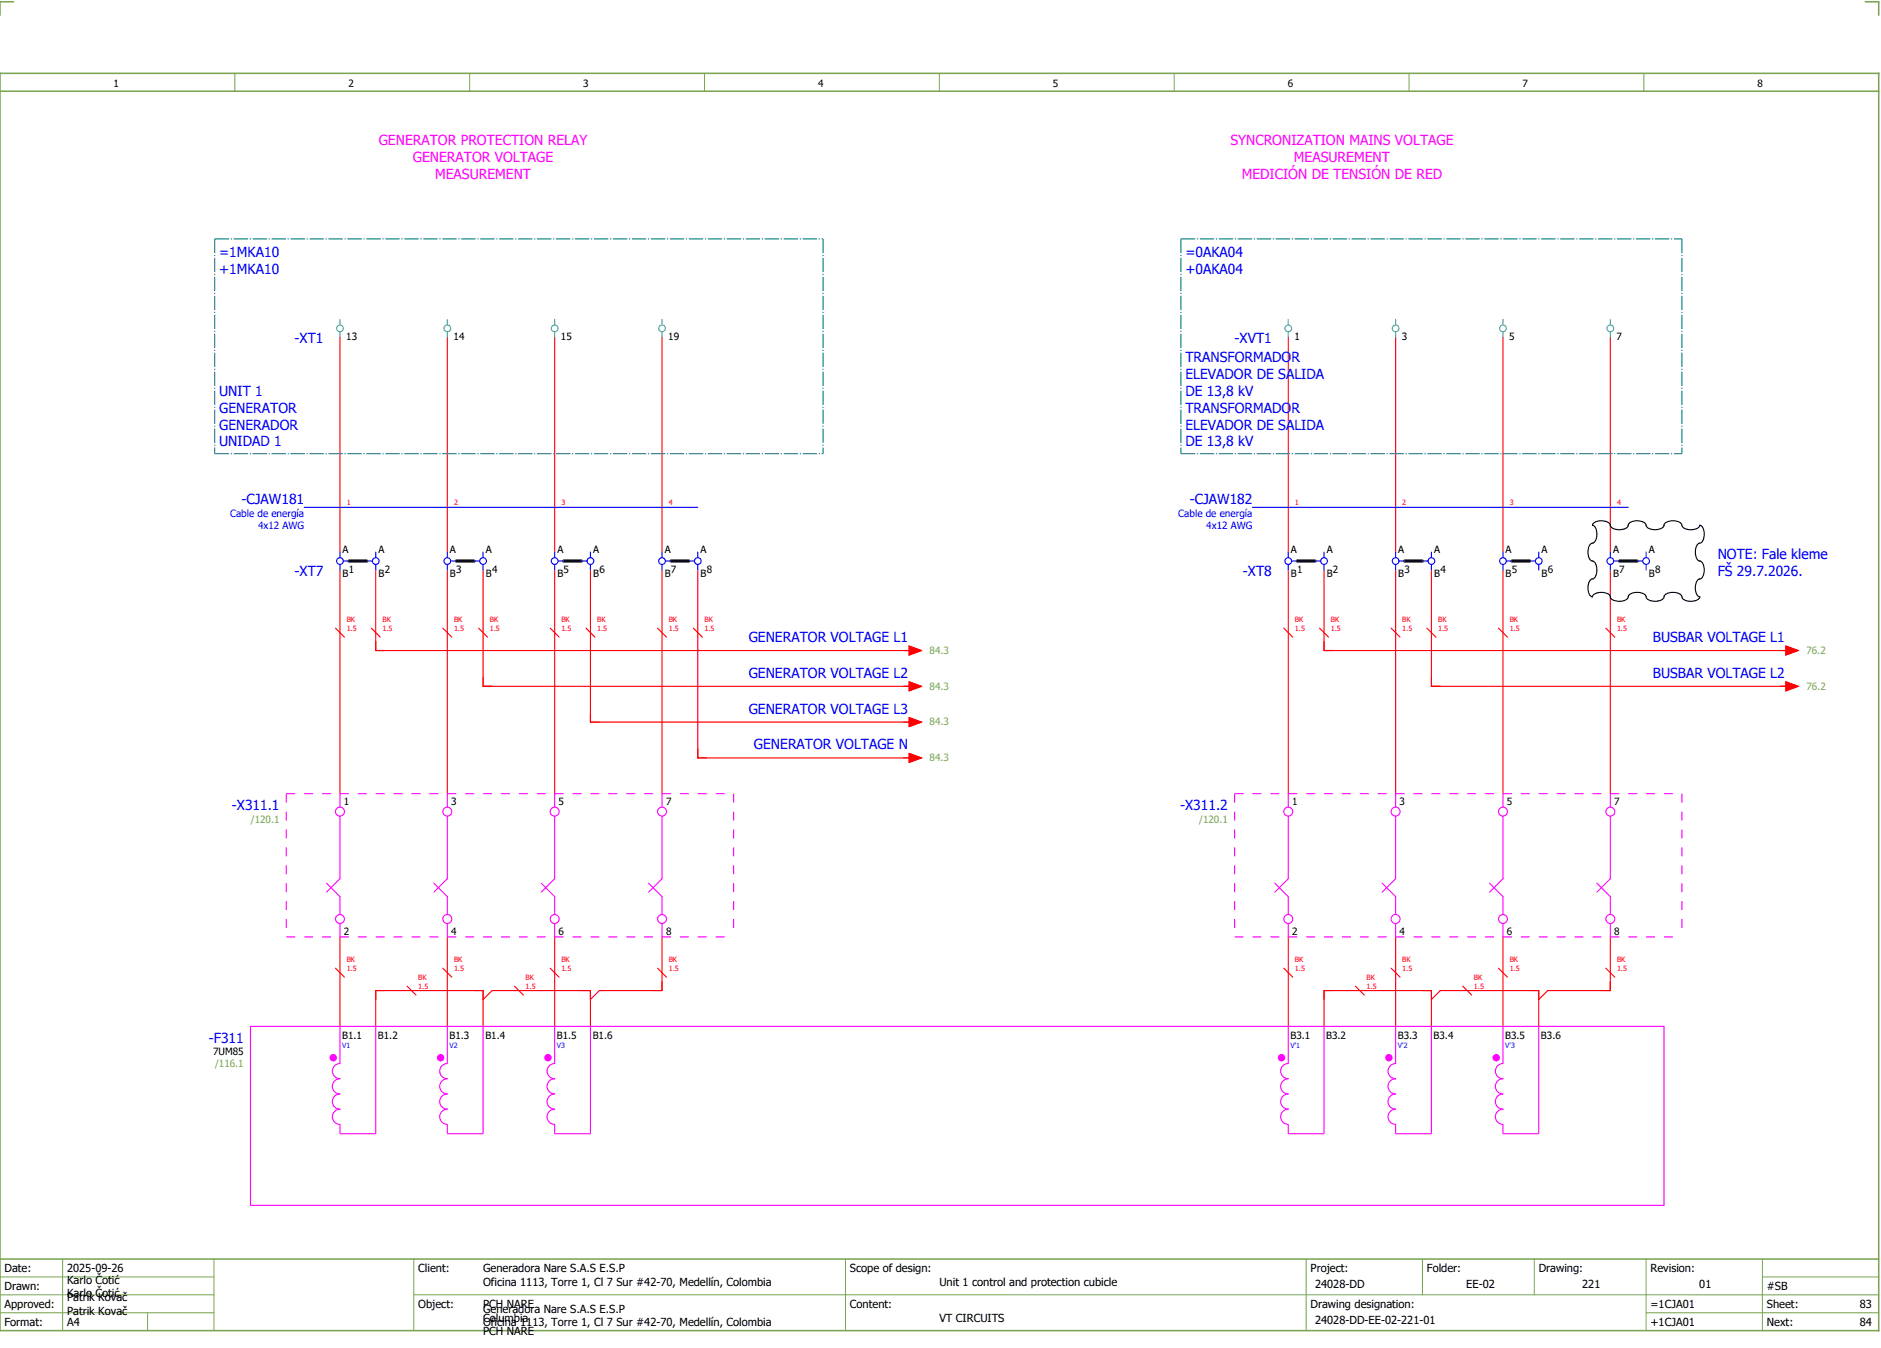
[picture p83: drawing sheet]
<svg xmlns="http://www.w3.org/2000/svg" width="421mm" height="301mm" viewBox="0 0 421 301" stroke-linecap="round" stroke-linejoin="round" font-family="sans-serif">
<defs><g id="words">
<g font-size="3.1" fill="#f0f">
<text x="84.7" y="32.5">GENERATOR PROTECTION RELAY</text>
<text x="275.1" y="32.5">SYNCRONIZATION MAINS VOLTAGE</text>
<text x="92.3" y="36.3">GENERATOR VOLTAGE</text>
<text x="97.3" y="40">MEASUREMENT</text>
<text x="277.6" y="40">MEDICIÓN DE TENSIÓN DE RED</text>
<text x="289.3" y="36.3">MEASUREMENT</text>
</g>
<g font-size="3.1" fill="#00f">
<text x="49" y="57.5">=1MKA10</text>
<text x="265" y="57.5">=0AKA04</text>
<text x="49" y="61.3">+1MKA10</text>
<text x="265" y="61.3">+0AKA04</text>
<text x="65.9" y="76.7">-XT1</text>
<text x="276" y="76.7">-XVT1</text>
<text x="265" y="81">TRANSFORMADOR</text>
<text x="49" y="88.5">UNIT 1</text>
<text x="265" y="84.8">ELEVADOR DE SALIDA</text>
<text x="265" y="88.5">DE 13,8 kV</text>
<text x="49" y="92.3">GENERATOR</text>
<text x="265" y="92.3">TRANSFORMADOR</text>
<text x="49" y="96">GENERADOR</text>
<text x="49" y="99.8">UNIDAD 1</text>
<text x="265" y="96">ELEVADOR DE SALIDA</text>
<text x="265" y="99.8">DE 13,8 kV</text>
<text x="54" y="112.8">-CJAW181</text>
<text x="266" y="112.8">-CJAW182</text>
<text x="384" y="125">NOTE: Fale kleme</text>
<text x="65.9" y="128.7">-XT7</text>
<text x="277.9" y="128.7">-XT8</text>
<text x="384" y="128.8">FŠ 29.7.2026.</text>
<text x="167.4" y="143.5">GENERATOR VOLTAGE L1</text>
<text x="369.5" y="143.5">BUSBAR VOLTAGE L1</text>
<text x="167.4" y="151.5">GENERATOR VOLTAGE L2</text>
<text x="369.5" y="151.5">BUSBAR VOLTAGE L2</text>
<text x="167.4" y="159.5">GENERATOR VOLTAGE L3</text>
<text x="168.5" y="167.5">GENERATOR VOLTAGE N</text>
<text x="51.8" y="181">-X311.1</text>
<text x="263.8" y="181">-X311.2</text>
<text x="46.7" y="233">-F311</text>
</g>
<g font-size="2.5">
<text x="1" y="284.4">Date:</text>
<text x="15" y="286.9">Karlo Čotić</text>
<text x="15" y="284.4">2025-09-26</text>
<text x="93.5" y="284.4">Client:</text>
<text x="108" y="284.4">Generadora Nare S.A.S E.S.P</text>
<text x="108" y="287.4">Oficina 1113, Torre 1, Cl 7 Sur #42-70, Medellín, Colombia</text>
<text x="190" y="284.4">Scope of design:</text>
<text x="210" y="287.4">Unit 1 control and protection cubicle</text>
<text x="293" y="284.4">Project:</text>
<text x="294" y="287.9">24028-DD</text>
<text x="319" y="284.4">Folder:</text>
<text x="327.8" y="287.9">EE-02</text>
<text x="344" y="284.4">Drawing:</text>
<text x="353.7" y="287.9">221</text>
<text x="369" y="284.4">Revision:</text>
<text x="379.9" y="287.9">01</text>
<text x="1" y="288.4">Drawn:</text>
<text x="1" y="292.4">Approved:</text>
<text x="15" y="289.9">Karlo Čotić</text>
<text x="15" y="290.9">Patrik Kovač</text>
<text x="15" y="293.9">Patrik Kovač</text>
<text x="93.5" y="292.4">Object:</text>
<text x="108" y="293.4">Generadora Nare S.A.S E.S.P</text>
<text x="108" y="292.4">PCH NARE</text>
<text x="190" y="292.4">Content:</text>
<text x="293" y="292.4">Drawing designation:</text>
<text x="369" y="292.4">=1CJA01</text>
<text x="395" y="292.4">Sheet:</text>
<text x="395" y="288.4">#SB</text>
<text x="415.8" y="292.4">83</text>
<text x="1" y="296.4">Format:</text>
<text x="15" y="296.4">A4</text>
<text x="108" y="296.4">Oficina 1113, Torre 1, Cl 7 Sur #42-70, Medellín, Colombia</text>
<text x="108" y="295.4">Columbia</text>
<text x="108" y="298.4">PCH NARE</text>
<text x="210" y="295.4">VT CIRCUITS</text>
<text x="294" y="295.9">24028-DD-EE-02-221-01</text>
<text x="369" y="296.4">+1CJA01</text>
<text x="395" y="296.4">Next:</text>
<text x="415.8" y="296.4">84</text>
</g>
<g font-size="2.2">
<text x="25.4" y="19.4">1</text>
<text x="77.9" y="19.4">2</text>
<text x="130.4" y="19.4">3</text>
<text x="182.9" y="19.4">4</text>
<text x="235.4" y="19.4">5</text>
<text x="287.9" y="19.4">6</text>
<text x="340.4" y="19.4">7</text>
<text x="392.9" y="19.4">8</text>
<text x="77.4" y="76">13</text>
<text x="101.4" y="76">14</text>
<text x="125.4" y="76">15</text>
<text x="149.4" y="76">19</text>
<text x="289.4" y="76">1</text>
<text x="313.4" y="76">3</text>
<text x="337.4" y="76">5</text>
<text x="361.4" y="76">7</text>
<text x="76.6" y="123.5">A</text>
<text x="84.6" y="123.5">A</text>
<text x="100.6" y="123.5">A</text>
<text x="108.6" y="123.5">A</text>
<text x="124.6" y="123.5">A</text>
<text x="132.6" y="123.5">A</text>
<text x="148.6" y="123.5">A</text>
<text x="156.6" y="123.5">A</text>
<text x="288.6" y="123.5">A</text>
<text x="296.6" y="123.5">A</text>
<text x="312.6" y="123.5">A</text>
<text x="320.6" y="123.5">A</text>
<text x="336.6" y="123.5">A</text>
<text x="344.6" y="123.5">A</text>
<text x="360.6" y="123.5">A</text>
<text x="368.6" y="123.5">A</text>
<text x="76.6" y="128.9">B</text>
<text x="78" y="128">1</text>
<text x="84.6" y="129">B</text>
<text x="86" y="128">2</text>
<text x="100.6" y="128.9">B</text>
<text x="102" y="128">3</text>
<text x="108.6" y="129">B</text>
<text x="110" y="128">4</text>
<text x="124.6" y="128.9">B</text>
<text x="126" y="128">5</text>
<text x="132.6" y="129">B</text>
<text x="134" y="128">6</text>
<text x="148.6" y="128.9">B</text>
<text x="150" y="128">7</text>
<text x="156.6" y="129">B</text>
<text x="158" y="128">8</text>
<text x="288.6" y="128.9">B</text>
<text x="290" y="128">1</text>
<text x="296.6" y="129">B</text>
<text x="298" y="128">2</text>
<text x="312.6" y="128.9">B</text>
<text x="314" y="128">3</text>
<text x="320.6" y="129">B</text>
<text x="322" y="128">4</text>
<text x="336.6" y="128.9">B</text>
<text x="338" y="128">5</text>
<text x="344.6" y="129">B</text>
<text x="346" y="128">6</text>
<text x="360.6" y="128.9">B</text>
<text x="362" y="128">7</text>
<text x="368.6" y="129">B</text>
<text x="370" y="128">8</text>
<text x="76.9" y="179.9">1</text>
<text x="100.9" y="179.9">3</text>
<text x="124.9" y="179.9">5</text>
<text x="148.9" y="179.9">7</text>
<text x="288.9" y="179.9">1</text>
<text x="312.9" y="179.9">3</text>
<text x="336.9" y="179.9">5</text>
<text x="360.9" y="179.9">7</text>
<text x="76.9" y="208.9">2</text>
<text x="100.9" y="208.9">4</text>
<text x="124.9" y="208.9">6</text>
<text x="148.9" y="208.9">8</text>
<text x="288.9" y="208.9">2</text>
<text x="312.9" y="208.9">4</text>
<text x="336.9" y="208.9">6</text>
<text x="360.9" y="208.9">8</text>
<text x="76.5" y="232.1">B1.1</text>
<text x="84.5" y="232.1">B1.2</text>
<text x="100.5" y="232.1">B1.3</text>
<text x="108.5" y="232.1">B1.4</text>
<text x="124.5" y="232.1">B1.5</text>
<text x="132.5" y="232.1">B1.6</text>
<text x="288.5" y="232.1">B3.1</text>
<text x="296.5" y="232.1">B3.2</text>
<text x="312.5" y="232.1">B3.3</text>
<text x="320.5" y="232.1">B3.4</text>
<text x="336.5" y="232.1">B3.5</text>
<text x="344.5" y="232.1">B3.6</text>
<text x="47.6" y="235.9">7UM85</text>
</g>
<g font-size="2.2" fill="#00f">
<text x="51.4" y="115.6">Cable de energía</text>
<text x="57.7" y="118.3">4x12 AWG</text>
<text x="263.4" y="115.6">Cable de energía</text>
<text x="269.7" y="118.3">4x12 AWG</text>
</g>
<g font-size="2.2" fill="#7ca552">
<text x="207.8" y="146.1">84.3</text>
<text x="403.8" y="146.1">76.2</text>
<text x="207.8" y="154.1">84.3</text>
<text x="403.8" y="154.1">76.2</text>
<text x="207.8" y="162.1">84.3</text>
<text x="207.8" y="170.1">84.3</text>
<text x="56.1" y="183.9">/120.1</text>
<text x="268.1" y="183.9">/120.1</text>
<text x="48.1" y="238.6">/116.1</text>
</g>
<g font-size="1.6" fill="#f00">
<text x="77.5" y="112.9">1</text>
<text x="101.5" y="112.9">2</text>
<text x="125.5" y="112.9">3</text>
<text x="149.5" y="112.9">4</text>
<text x="289.5" y="112.9">1</text>
<text x="313.5" y="112.9">2</text>
<text x="337.5" y="112.9">3</text>
<text x="361.5" y="112.9">4</text>
<text x="77.5" y="141.1">1.5</text>
<text x="77.5" y="139.1">BK</text>
<text x="85.5" y="141.1">1.5</text>
<text x="85.5" y="139.1">BK</text>
<text x="101.5" y="141.1">1.5</text>
<text x="101.5" y="139.1">BK</text>
<text x="109.5" y="141.1">1.5</text>
<text x="109.5" y="139.1">BK</text>
<text x="125.5" y="141.1">1.5</text>
<text x="125.5" y="139.1">BK</text>
<text x="133.5" y="141.1">1.5</text>
<text x="133.5" y="139.1">BK</text>
<text x="149.5" y="141.1">1.5</text>
<text x="149.5" y="139.1">BK</text>
<text x="157.5" y="141.1">1.5</text>
<text x="157.5" y="139.1">BK</text>
<text x="289.5" y="141.1">1.5</text>
<text x="289.5" y="139.1">BK</text>
<text x="297.5" y="141.1">1.5</text>
<text x="297.5" y="139.1">BK</text>
<text x="313.5" y="141.1">1.5</text>
<text x="313.5" y="139.1">BK</text>
<text x="321.5" y="141.1">1.5</text>
<text x="321.5" y="139.1">BK</text>
<text x="337.5" y="141.1">1.5</text>
<text x="337.5" y="139.1">BK</text>
<text x="361.5" y="141.1">1.5</text>
<text x="361.5" y="139.1">BK</text>
<text x="77.5" y="215.1">BK</text>
<text x="101.5" y="215.1">BK</text>
<text x="125.5" y="215.1">BK</text>
<text x="149.5" y="215.1">BK</text>
<text x="289.5" y="215.1">BK</text>
<text x="313.5" y="215.1">BK</text>
<text x="337.5" y="215.1">BK</text>
<text x="361.5" y="215.1">BK</text>
<text x="77.5" y="217.1">1.5</text>
<text x="93.5" y="221.1">1.5</text>
<text x="93.5" y="219.1">BK</text>
<text x="101.5" y="217.1">1.5</text>
<text x="117.5" y="221.1">1.5</text>
<text x="117.5" y="219.1">BK</text>
<text x="125.5" y="217.1">1.5</text>
<text x="149.5" y="217.1">1.5</text>
<text x="289.5" y="217.1">1.5</text>
<text x="305.5" y="221.1">1.5</text>
<text x="305.5" y="219.1">BK</text>
<text x="313.5" y="217.1">1.5</text>
<text x="329.5" y="221.1">1.5</text>
<text x="329.5" y="219.1">BK</text>
<text x="337.5" y="217.1">1.5</text>
<text x="361.5" y="217.1">1.5</text>
</g>
<g font-size="1.6" fill="#00f">
<text x="76.5" y="234.2">V1</text>
<text x="100.5" y="234.2">V2</text>
<text x="124.5" y="234.2">V3</text>
<text x="288.5" y="234.2">V'1</text>
<text x="312.5" y="234.2">V'2</text>
<text x="336.5" y="234.2">V'3</text>
</g>
</g></defs>
<path d="M0 16.4h420v281h-420zM3 .4h-3v3M417 .4h3v3M0 20.4h420M0 281.4h420" fill="none" stroke="#7ca552" stroke-width=".35"/>
<g fill="none" stroke="#7ca552" stroke-width=".22">
<path d="M52.5 16.4v4M105 16.4v4M157.5 16.4v4M210 16.4v4M262.5 16.4v4M315 16.4v4M367.5 16.4v4M0 285.4h47.8M0 293.4h47.8M14 281.4v16M33 293.4v4M47.8 281.4v16"/>
<path d="M47.8 289.4h-47.8M92.5 281.4v16M92.5 289.4h327.5M189 281.4v16M292 281.4v15.8M318 281.4v8M343 281.4v8M368 281.4v15.8M368 293.4h52M394 285.4h26M394 281.4v15.8"/>
</g>
<g fill="none" stroke="#f00" stroke-width=".25">
<path d="M76 75.4v48M100 75.4v48M124 75.4v48M148 75.4v48M288 75.4v48M312 75.4v48M336 75.4v48M360 75.4v48M76 127.4v50M84 127.4v18h120M100 127.4v50M108 127.4v26h96"/>
<path d="M124 127.4v50M132 127.4v34h72M148 127.4v50M156 127.4v42h48M288 127.4v50M296 127.4v18h104M312 127.4v50M320 127.4v26h80M336 127.4v50M360 127.4v50M76 209.4v20M100 209.4v20"/>
<path d="M124 209.4v20M148 209.4v12h-14l-2 2M288 209.4v20M312 209.4v20M336 209.4v20M360 209.4v12h-14l-2 2M84 229.4v-8h24v8M108 223.4l2-2h22v8M296 229.4v-8h24v8M320 223.4l2-2h22v8"/>
</g>
<path d="M78 125.4h4M102 125.4h4M126 125.4h4M150 125.4h4M290 125.4h4M314 125.4h4M338 125.4h4M362 125.4h4" fill="none" stroke="#000" stroke-width=".7"/>
<g fill="none" stroke="#f0f" stroke-width=".25">
<path d="M76 177.4v3M100 177.4v3M124 177.4v3M148 177.4v3M288 177.4v3M312 177.4v3M336 177.4v3M360 177.4v3M73 197.4l3 3v4M76 182.4v14l-3 3M97 197.4l3 3v4M100 182.4v14l-3 3"/>
<path d="M121 197.4l3 3v4M124 182.4v14l-3 3M145 197.4l3 3v4M148 182.4v14l-3 3M285 197.4l3 3v4M288 182.4v14l-3 3M309 197.4l3 3v4M312 182.4v14l-3 3M333 197.4l3 3v4M336 182.4v14l-3 3M357 197.4l3 3v4M360 182.4v14l-3 3"/>
<path d="M76 206.4v3M100 206.4v3M124 206.4v3M148 206.4v3M288 206.4v3M312 206.4v3M336 206.4v3M360 206.4v3M56 229.4h316v40h-316z"/>
<circle cx="76" cy="181.4" r="1"/>
<circle cx="100" cy="181.4" r="1"/>
<circle cx="124" cy="181.4" r="1"/>
<circle cx="148" cy="181.4" r="1"/>
<circle cx="288" cy="181.4" r="1"/>
<circle cx="312" cy="181.4" r="1"/>
<circle cx="336" cy="181.4" r="1"/>
<circle cx="360" cy="181.4" r="1"/>
<circle cx="76" cy="205.4" r="1"/>
<circle cx="100" cy="205.4" r="1"/>
<circle cx="124" cy="205.4" r="1"/>
<circle cx="148" cy="205.4" r="1"/>
<circle cx="288" cy="205.4" r="1"/>
<circle cx="312" cy="205.4" r="1"/>
<circle cx="336" cy="205.4" r="1"/>
<circle cx="360" cy="205.4" r="1"/>
</g>
<path d="M356.1 117.1a2.98 2.98 0 0 1 3.8 0 1.69 1.69 0 0 0 2.1 1.3 1.68 1.68 0 0 0 2.1-1.3 2.98 2.98 0 0 1 3.8 0 1.69 1.69 0 0 0 2.1 1.3 1.68 1.68 0 0 0 2.1-1.3 2.98 2.98 0 0 1 3.8 0 1.68 1.68 0 0 0 2.1 1.3 1.94 1.94 0 0 0 2-1 2.17 2.17 0 0 1 .9 2.6 1.46 1.46 0 0 1-1.2 1.5 2.98 2.98 0 0 0 0 3.8 1.68 1.68 0 0 1 1.3 2.1 1.68 1.68 0 0 1-1.3 2.1 2.97 2.97 0 0 0 0 3.8l.3 .1a2.17 2.17 0 0 1-2.6 .9 1.46 1.46 0 0 1-1.5-1.2 2.98 2.98 0 0 0-3.8 0 1.68 1.68 0 0 1-2.1 1.3 1.69 1.69 0 0 1-2.1-1.3 2.98 2.98 0 0 0-3.8 0 1.68 1.68 0 0 1-2.1 1.3 1.69 1.69 0 0 1-2.1-1.3 2.98 2.98 0 0 0-3.8 0l-.1 .3a2.17 2.17 0 0 1-.9-2.6 1.46 1.46 0 0 1 1.2-1.5 2.97 2.97 0 0 0 0-3.8 1.68 1.68 0 0 1-1.3-2.1 1.69 1.69 0 0 1 1.3-2.1 2.98 2.98 0 0 0 0-3.8l-.3-.1z" fill="none" stroke="#000" stroke-width=".25"/>
<g fill="none" stroke="#52a5a5" stroke-width=".25">
<path d="M76 71.4v1.2M76 74.1v1.3M100 71.4v1.2M100 74.1v1.3M124 71.4v1.2M124 74.1v1.3M148 71.4v1.2M148 74.1v1.3M288 71.4v1.2M288 74.1v1.3M312 71.4v1.2M312 74.1v1.3"/>
<path d="M336 71.4v1.2M336 74.1v1.3"/>
<circle cx="76" cy="73.4" r=".75"/>
<circle cx="100" cy="73.4" r=".75"/>
<circle cx="124" cy="73.4" r=".75"/>
<circle cx="148" cy="73.4" r=".75"/>
<circle cx="288" cy="73.4" r=".75"/>
<circle cx="312" cy="73.4" r=".75"/>
<circle cx="336" cy="73.4" r=".75"/>
</g>
<path d="M264 53.4h112M264 53.4v48M376 53.4v48M264 101.4h112" fill="none" stroke="#007f7f" stroke-width=".25" stroke-dasharray="3.2 .4 .3 .4" stroke-linecap="butt"/>
<circle cx="286.5" cy="236.4" r=".83" fill="#f0f"/>
<path d="M288 229.4v8.3a1.7 1.7 0 0 0-1.7 1.7 1.7 1.7 0 0 0 1.7 1.7 1.7 1.7 0 0 0-1.7 1.7 1.7 1.7 0 0 0 1.7 1.7 1.7 1.7 0 0 0-1.7 1.7 1.7 1.7 0 0 0 1.7 1.7 1.7 1.7 0 0 0-1.7 1.7 1.7 1.7 0 0 0 1.7 1.7v2.1h8v-24" fill="none" stroke="#f0f" stroke-width=".25"/>
<circle cx="310.5" cy="236.4" r=".83" fill="#f0f"/>
<path d="M312 229.4v8.3a1.7 1.7 0 0 0-1.7 1.7 1.7 1.7 0 0 0 1.7 1.7 1.7 1.7 0 0 0-1.7 1.7 1.7 1.7 0 0 0 1.7 1.7 1.7 1.7 0 0 0-1.7 1.7 1.7 1.7 0 0 0 1.7 1.7 1.7 1.7 0 0 0-1.7 1.7 1.7 1.7 0 0 0 1.7 1.7v2.1h8v-24" fill="none" stroke="#f0f" stroke-width=".25"/>
<circle cx="334.5" cy="236.4" r=".83" fill="#f0f"/>
<path d="M336 229.4v8.3a1.7 1.7 0 0 0-1.7 1.7 1.7 1.7 0 0 0 1.7 1.7 1.7 1.7 0 0 0-1.7 1.7 1.7 1.7 0 0 0 1.7 1.7 1.7 1.7 0 0 0-1.7 1.7 1.7 1.7 0 0 0 1.7 1.7 1.7 1.7 0 0 0-1.7 1.7 1.7 1.7 0 0 0 1.7 1.7v2.1h8v-24" fill="none" stroke="#f0f" stroke-width=".25"/>
<path d="M287 140.4l2 2M311 140.4l2 2M91 220.4l2 2M115 220.4l2 2" fill="none" stroke="#f00" stroke-width=".25"/>
<circle cx="74.5" cy="236.4" r=".83" fill="#f0f"/>
<path d="M76 229.4v8.3a1.7 1.7 0 0 0-1.7 1.7 1.7 1.7 0 0 0 1.7 1.7 1.7 1.7 0 0 0-1.7 1.7 1.7 1.7 0 0 0 1.7 1.7 1.7 1.7 0 0 0-1.7 1.7 1.7 1.7 0 0 0 1.7 1.7 1.7 1.7 0 0 0-1.7 1.7 1.7 1.7 0 0 0 1.7 1.7v2.1h8v-24" fill="none" stroke="#f0f" stroke-width=".25"/>
<circle cx="98.5" cy="236.4" r=".83" fill="#f0f"/>
<path d="M100 229.4v8.3a1.7 1.7 0 0 0-1.7 1.7 1.7 1.7 0 0 0 1.7 1.7 1.7 1.7 0 0 0-1.7 1.7 1.7 1.7 0 0 0 1.7 1.7 1.7 1.7 0 0 0-1.7 1.7 1.7 1.7 0 0 0 1.7 1.7 1.7 1.7 0 0 0-1.7 1.7 1.7 1.7 0 0 0 1.7 1.7v2.1h8v-24" fill="none" stroke="#f0f" stroke-width=".25"/>
<circle cx="122.5" cy="236.4" r=".83" fill="#f0f"/>
<path d="M124 229.4v8.3a1.7 1.7 0 0 0-1.7 1.7 1.7 1.7 0 0 0 1.7 1.7 1.7 1.7 0 0 0-1.7 1.7 1.7 1.7 0 0 0 1.7 1.7 1.7 1.7 0 0 0-1.7 1.7 1.7 1.7 0 0 0 1.7 1.7 1.7 1.7 0 0 0-1.7 1.7 1.7 1.7 0 0 0 1.7 1.7v2.1h8v-24" fill="none" stroke="#f0f" stroke-width=".25"/>
<g fill="none" stroke="#f00" stroke-width=".25">
<path d="M75 140.4l2 2M83 140.4l2 2M99 140.4l2 2M107 140.4l2 2M123 140.4l2 2M131 140.4l2 2M147 140.4l2 2M155 140.4l2 2M202 145.4h1.3M202 153.4h1.3M203.3 144.4l2.7 1-2.7 1zM203.3 152.4l2.7 1-2.7 1z"/>
<path d="M295 140.4l2 2M319 140.4l2 2M335 140.4l2 2M359 140.4l2 2M398 145.4h1.2M398 153.4h1.2M399.2 144.4l2.8 1-2.8 1zM399.2 152.4l2.8 1-2.8 1zM202 161.4h1.3M202 169.4h1.3M203.3 160.4l2.7 1-2.7 1zM203.3 168.4l2.7 1-2.7 1z"/>
<path d="M75 216.4l2 2M99 216.4l2 2M123 216.4l2 2M147 216.4l2 2M287 216.4l2 2M311 216.4l2 2M335 216.4l2 2M359 216.4l2 2M303 220.4l2 2M327 220.4l2 2"/>
</g>
<g fill="none" stroke="#00f" stroke-width=".25">
<path d="M68 113.4h88M280 113.4h84M76 123.4v1.2M76 126.1v1.3M76.7 125.4h1.3M82 125.4h1.2M84 123.4v1.2M84 126.1v1.3M100 123.4v1.2M100 126.1v1.3M100.8 125.4h1.2M106 125.4h1.3"/>
<path d="M108 123.4v1.2M108 126.1v1.3M124 123.4v1.2M124 126.1v1.3M124.7 125.4h1.3M130 125.4h1.2M132 123.4v1.2M132 126.1v1.3M148 123.4v1.2M148 126.1v1.3M148.8 125.4h1.2M154 125.4h1.3"/>
<path d="M156 123.4v1.2M156 126.1v1.3M288 123.4v1.2M288 126.1v1.3M288.8 125.4h1.2M294 125.4h1.2M296 123.4v1.2M296 126.1v1.3M312 123.4v1.2M312 126.1v1.3M312.7 125.4h1.3M318 125.4h1.3"/>
<path d="M320 123.4v1.2M320 126.1v1.3M336 123.4v1.2M336 126.1v1.3M336.8 125.4h1.2M342 125.4h1.2M344 123.4v1.2M344 126.1v1.3M360 123.4v1.2M360 126.1v1.3M360.8 125.4h1.2M366 125.4h1.2"/>
<path d="M368 123.4v1.2M368 126.1v1.3"/>
<circle cx="76" cy="125.4" r=".75"/>
<circle cx="84" cy="125.4" r=".75"/>
<circle cx="100" cy="125.4" r=".75"/>
<circle cx="108" cy="125.4" r=".75"/>
<circle cx="124" cy="125.4" r=".75"/>
<circle cx="132" cy="125.4" r=".75"/>
<circle cx="148" cy="125.4" r=".75"/>
<circle cx="156" cy="125.4" r=".75"/>
<circle cx="288" cy="125.4" r=".75"/>
<circle cx="296" cy="125.4" r=".75"/>
<circle cx="312" cy="125.4" r=".75"/>
<circle cx="320" cy="125.4" r=".75"/>
<circle cx="336" cy="125.4" r=".75"/>
<circle cx="344" cy="125.4" r=".75"/>
<circle cx="360" cy="125.4" r=".75"/>
<circle cx="368" cy="125.4" r=".75"/>
</g>
<g fill="none" stroke="#52a5a5" stroke-width=".25">
<path d="M360 71.4v1.2M360 74.1v1.3"/>
<circle cx="360" cy="73.4" r=".75"/>
</g>
<path d="M64 177.4h100M64 177.4v32M164 177.4v32M276 177.4h100M276 177.4v32M376 177.4v32M64 209.4h100M276 209.4h100" fill="none" stroke="#f0f" stroke-width=".25" stroke-dasharray="2 2" stroke-linecap="butt"/>
<path d="M48 53.4h136M48 53.4v48M184 53.4v48M48 101.4h136" fill="none" stroke="#007f7f" stroke-width=".25" stroke-dasharray="3.2 .4 .3 .4" stroke-linecap="butt"/>
<g fill="#f00" stroke="#f00" stroke-width=".22">
<path d="M399.2 144.4l2.8 1-2.8 1z"/>
<path d="M399.2 152.4l2.8 1-2.8 1z"/>
<path d="M203.3 144.4l2.7 1-2.7 1z"/>
<path d="M203.3 152.4l2.7 1-2.7 1z"/>
<path d="M203.3 160.4l2.7 1-2.7 1z"/>
<path d="M203.3 168.4l2.7 1-2.7 1z"/>
</g>
<use href="#words"/>
</svg>
